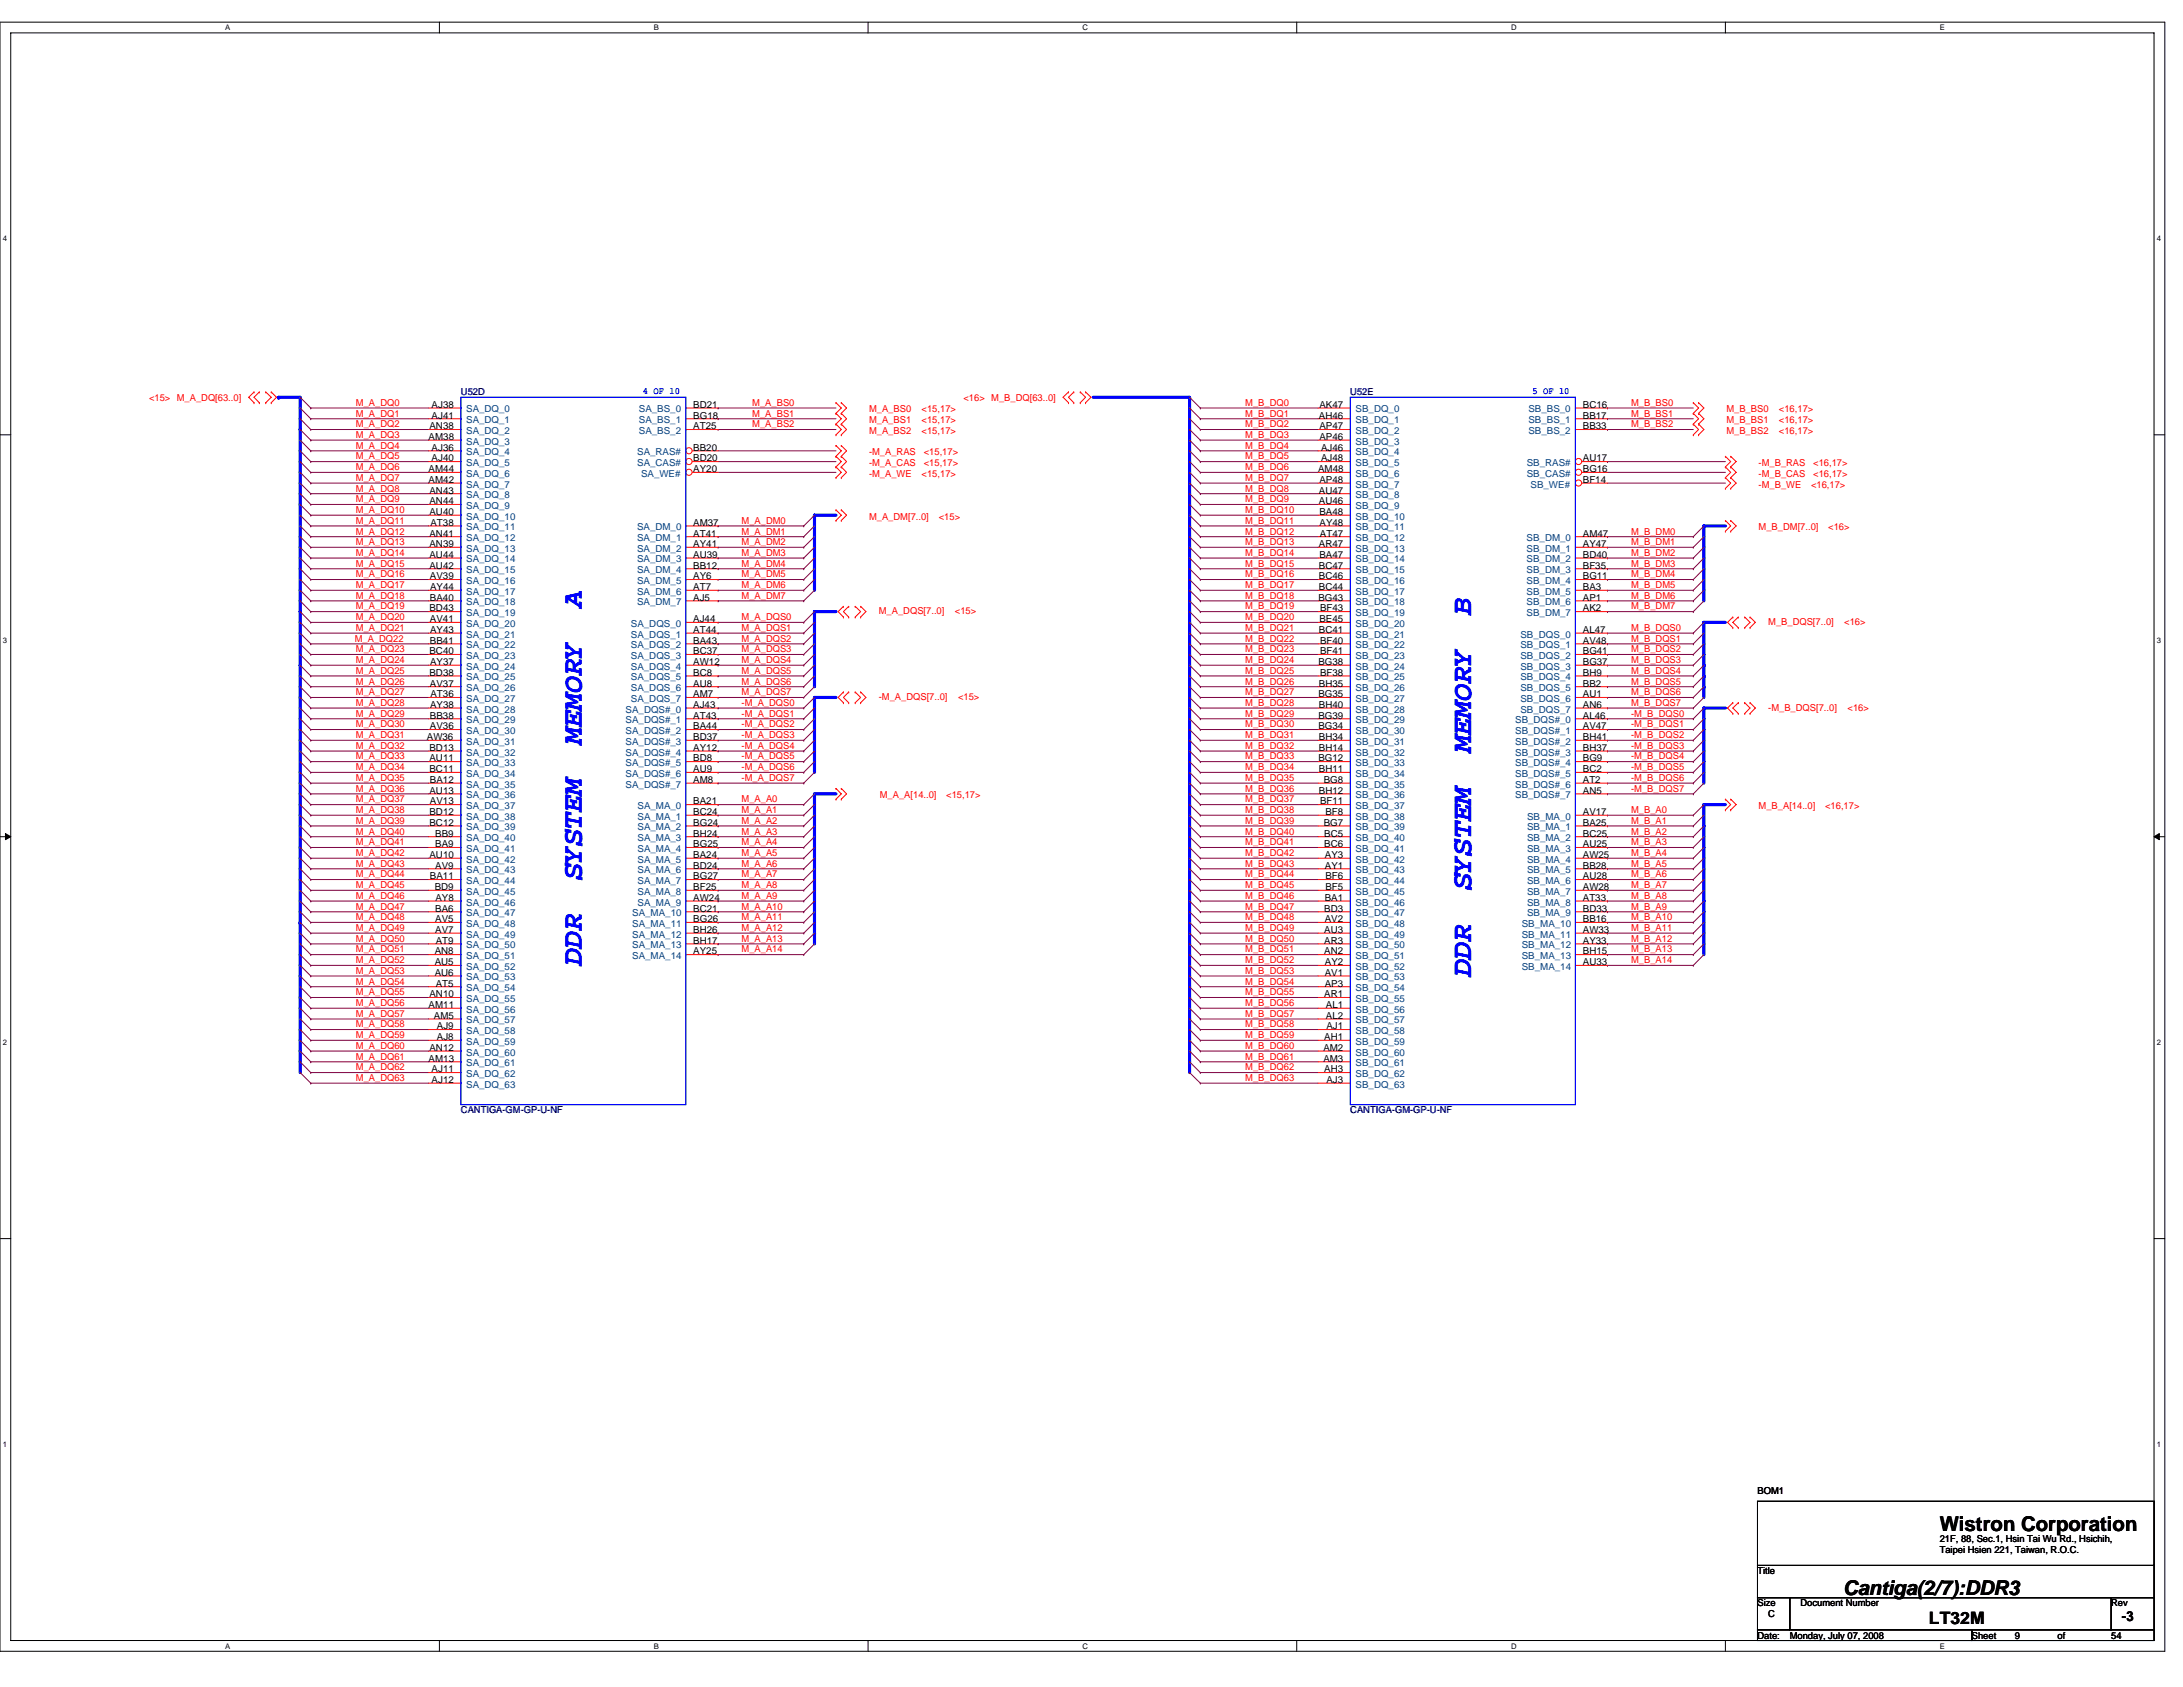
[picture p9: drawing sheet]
<svg xmlns="http://www.w3.org/2000/svg" width="279mm" height="216mm" viewBox="0 0 279 216" stroke-linecap="round" stroke-linejoin="round" font-family="sans-serif">
<defs><g id="words">
<g font-size="3.7" fill="#00f">
<text x="74.5" y="77.8" transform="rotate(-90 74.5 77.8)">A</text>
<text x="188.3" y="78.7" transform="rotate(-90 188.3 78.7)">B</text>
<text x="74.5" y="95.2" transform="rotate(-90 74.5 95.2)">MEMORY</text>
<text x="188.3" y="96.3" transform="rotate(-90 188.3 96.3)">MEMORY</text>
<text x="74.5" y="112.7" transform="rotate(-90 74.5 112.7)">SYSTEM</text>
<text x="188.3" y="113.9" transform="rotate(-90 188.3 113.9)">SYSTEM</text>
<text x="74.5" y="123.5" transform="rotate(-90 74.5 123.5)">DDR</text>
<text x="188.3" y="124.9" transform="rotate(-90 188.3 124.9)">DDR</text>
</g>
<g font-size="2.6">
<text x="248.3" y="195.9">Wistron Corporation</text>
<text x="235.9" y="204.1">Cantiga(2/7):DDR3</text>
</g>
<text font-size="2.2" x="246.9" y="207.9">LT32M</text>
<text font-size="1.8" x="271.6" y="207.5">-3</text>
<g font-size="1.2" fill="#f00">
<text x="19.1" y="51.3">&lt;15&gt; M_A_DQ[63..0]</text>
<text x="45.6" y="51.9">M_A_DQ0</text>
<text x="45.6" y="53.3">M_A_DQ1</text>
<text x="96.3" y="51.9">M_A_BS0</text>
<text x="96.3" y="53.3">M_A_BS1</text>
<text x="111.2" y="52.8">M_A_BS0</text>
<text x="118" y="52.8">&lt;15,17&gt;</text>
<text x="123.3" y="51.3">&lt;16&gt; M_B_DQ[63..0]</text>
<text x="159.4" y="51.9">M_B_DQ0</text>
<text x="159.4" y="53.3">M_B_DQ1</text>
<text x="208.8" y="51.9">M_B_BS0</text>
<text x="208.8" y="53.3">M_B_BS1</text>
<text x="221" y="52.8">M_B_BS0</text>
<text x="227.7" y="52.8">&lt;16,17&gt;</text>
<text x="45.6" y="54.7">M_A_DQ2</text>
<text x="45.6" y="56">M_A_DQ3</text>
<text x="45.6" y="58.8">M_A_DQ5</text>
<text x="45.6" y="57.4">M_A_DQ4</text>
<text x="96.3" y="54.7">M_A_BS2</text>
<text x="111.2" y="59.6">-M_A_CAS</text>
<text x="111.2" y="58.3">-M_A_RAS</text>
<text x="111.2" y="54.2">M_A_BS1</text>
<text x="111.2" y="55.5">M_A_BS2</text>
<text x="118" y="54.2">&lt;15,17&gt;</text>
<text x="118" y="55.5">&lt;15,17&gt;</text>
<text x="118.2" y="59.6">&lt;15,17&gt;</text>
<text x="118.2" y="58.3">&lt;15,17&gt;</text>
<text x="159.4" y="54.7">M_B_DQ2</text>
<text x="159.4" y="56">M_B_DQ3</text>
<text x="159.4" y="57.4">M_B_DQ4</text>
<text x="159.4" y="58.8">M_B_DQ5</text>
<text x="208.8" y="54.7">M_B_BS2</text>
<text x="221" y="54.2">M_B_BS1</text>
<text x="221" y="55.5">M_B_BS2</text>
<text x="225.1" y="59.6">-M_B_RAS</text>
<text x="227.7" y="54.2">&lt;16,17&gt;</text>
<text x="227.7" y="55.5">&lt;16,17&gt;</text>
<text x="232.1" y="59.6">&lt;16,17&gt;</text>
<text x="45.6" y="61.6">M_A_DQ7</text>
<text x="45.6" y="60.2">M_A_DQ6</text>
<text x="45.6" y="65.7">M_A_DQ10</text>
<text x="45.6" y="64.3">M_A_DQ9</text>
<text x="45.6" y="62.9">M_A_DQ8</text>
<text x="111.2" y="61">-M_A_WE</text>
<text x="118" y="61">&lt;15,17&gt;</text>
<text x="159.4" y="60.2">M_B_DQ6</text>
<text x="159.4" y="61.6">M_B_DQ7</text>
<text x="159.4" y="62.9">M_B_DQ8</text>
<text x="159.4" y="64.3">M_B_DQ9</text>
<text x="159.4" y="65.7">M_B_DQ10</text>
<text x="225.1" y="61">-M_B_CAS</text>
<text x="225.1" y="62.4">-M_B_WE</text>
<text x="231.8" y="62.4">&lt;16,17&gt;</text>
<text x="232.1" y="61">&lt;16,17&gt;</text>
<text x="45.6" y="68.4">M_A_DQ12</text>
<text x="45.6" y="69.8">M_A_DQ13</text>
<text x="45.6" y="67">M_A_DQ11</text>
<text x="45.6" y="71.1">M_A_DQ14</text>
<text x="94.9" y="67">M_A_DM0</text>
<text x="94.9" y="68.4">M_A_DM1</text>
<text x="94.9" y="69.8">M_A_DM2</text>
<text x="94.9" y="71.1">M_A_DM3</text>
<text x="111.2" y="66.5">M_A_DM[7..0]</text>
<text x="120.2" y="66.5">&lt;15&gt;</text>
<text x="159.4" y="67">M_B_DQ11</text>
<text x="159.4" y="69.8">M_B_DQ13</text>
<text x="159.4" y="68.4">M_B_DQ12</text>
<text x="159.4" y="71.1">M_B_DQ14</text>
<text x="208.8" y="68.4">M_B_DM0</text>
<text x="208.8" y="69.8">M_B_DM1</text>
<text x="208.8" y="71.1">M_B_DM2</text>
<text x="225.1" y="67.9">M_B_DM[7..0]</text>
<text x="234" y="67.9">&lt;16&gt;</text>
<text x="45.6" y="72.5">M_A_DQ15</text>
<text x="45.6" y="78">M_A_DQ19</text>
<text x="45.6" y="76.6">M_A_DQ18</text>
<text x="45.6" y="73.9">M_A_DQ16</text>
<text x="45.6" y="75.3">M_A_DQ17</text>
<text x="94.9" y="72.5">M_A_DM4</text>
<text x="94.9" y="73.9">M_A_DM5</text>
<text x="94.9" y="75.3">M_A_DM6</text>
<text x="94.9" y="76.6">M_A_DM7</text>
<text x="159.4" y="72.5">M_B_DQ15</text>
<text x="159.4" y="73.9">M_B_DQ16</text>
<text x="159.4" y="75.3">M_B_DQ17</text>
<text x="159.4" y="76.6">M_B_DQ18</text>
<text x="159.4" y="78">M_B_DQ19</text>
<text x="208.8" y="72.5">M_B_DM3</text>
<text x="208.8" y="73.9">M_B_DM4</text>
<text x="208.8" y="75.3">M_B_DM5</text>
<text x="208.8" y="76.6">M_B_DM6</text>
<text x="208.8" y="78">M_B_DM7</text>
<text x="45.4" y="82.1">M_A_DQ22</text>
<text x="45.6" y="79.4">M_A_DQ20</text>
<text x="45.6" y="83.5">M_A_DQ23</text>
<text x="45.6" y="80.8">M_A_DQ21</text>
<text x="94.9" y="82.1">M_A_DQS2</text>
<text x="94.9" y="83.5">M_A_DQS3</text>
<text x="94.9" y="79.4">M_A_DQS0</text>
<text x="94.9" y="80.8">M_A_DQS1</text>
<text x="112.5" y="78.6">M_A_DQS[7..0]</text>
<text x="122.2" y="78.6">&lt;15&gt;</text>
<text x="159.4" y="83.5">M_B_DQ23</text>
<text x="159.4" y="80.8">M_B_DQ21</text>
<text x="159.4" y="79.4">M_B_DQ20</text>
<text x="159.4" y="82.1">M_B_DQ22</text>
<text x="208.8" y="80.8">M_B_DQS0</text>
<text x="208.8" y="82.1">M_B_DQS1</text>
<text x="208.8" y="83.5">M_B_DQS2</text>
<text x="226.3" y="79.9">M_B_DQS[7..0]</text>
<text x="236.1" y="79.9">&lt;16&gt;</text>
<text x="45.6" y="89">M_A_DQ27</text>
<text x="45.6" y="86.2">M_A_DQ25</text>
<text x="45.6" y="87.6">M_A_DQ26</text>
<text x="45.6" y="84.9">M_A_DQ24</text>
<text x="94.9" y="86.2">M_A_DQS5</text>
<text x="94.9" y="89">M_A_DQS7</text>
<text x="94.9" y="84.9">M_A_DQS4</text>
<text x="94.9" y="87.6">M_A_DQS6</text>
<text x="112.5" y="89.6">-M_A_DQS[7..0]</text>
<text x="122.6" y="89.6">&lt;15&gt;</text>
<text x="159.4" y="87.6">M_B_DQ26</text>
<text x="159.4" y="86.2">M_B_DQ25</text>
<text x="159.4" y="84.9">M_B_DQ24</text>
<text x="159.4" y="89">M_B_DQ27</text>
<text x="208.8" y="84.9">M_B_DQS3</text>
<text x="208.8" y="86.2">M_B_DQS4</text>
<text x="208.8" y="87.6">M_B_DQS5</text>
<text x="208.8" y="89">M_B_DQS6</text>
<text x="45.6" y="93.1">M_A_DQ30</text>
<text x="45.6" y="90.3">M_A_DQ28</text>
<text x="45.6" y="94.5">M_A_DQ31</text>
<text x="45.6" y="91.7">M_A_DQ29</text>
<text x="45.6" y="95.8">M_A_DQ32</text>
<text x="94.9" y="94.5">-M_A_DQS3</text>
<text x="94.9" y="90.3">-M_A_DQS0</text>
<text x="94.9" y="95.8">-M_A_DQS4</text>
<text x="94.9" y="91.7">-M_A_DQS1</text>
<text x="94.9" y="93.1">-M_A_DQS2</text>
<text x="159.4" y="90.3">M_B_DQ28</text>
<text x="159.4" y="91.7">M_B_DQ29</text>
<text x="159.4" y="94.5">M_B_DQ31</text>
<text x="159.4" y="93.1">M_B_DQ30</text>
<text x="159.4" y="95.8">M_B_DQ32</text>
<text x="208.8" y="91.7">-M_B_DQS0</text>
<text x="208.8" y="93.1">-M_B_DQS1</text>
<text x="208.8" y="94.5">-M_B_DQS2</text>
<text x="208.8" y="95.8">-M_B_DQS3</text>
<text x="208.8" y="90.3">M_B_DQS7</text>
<text x="226.3" y="90.9">-M_B_DQS[7..0]</text>
<text x="236.5" y="90.9">&lt;16&gt;</text>
<text x="45.6" y="101.3">M_A_DQ36</text>
<text x="45.6" y="99.9">M_A_DQ35</text>
<text x="45.6" y="98.6">M_A_DQ34</text>
<text x="45.6" y="97.2">M_A_DQ33</text>
<text x="94.9" y="98.6">-M_A_DQS6</text>
<text x="94.9" y="97.2">-M_A_DQS5</text>
<text x="94.9" y="99.9">-M_A_DQS7</text>
<text x="159.4" y="97.2">M_B_DQ33</text>
<text x="159.4" y="98.6">M_B_DQ34</text>
<text x="159.4" y="99.9">M_B_DQ35</text>
<text x="159.4" y="101.3">M_B_DQ36</text>
<text x="208.8" y="97.2">-M_B_DQS4</text>
<text x="208.8" y="98.6">-M_B_DQS5</text>
<text x="208.8" y="99.9">-M_B_DQS6</text>
<text x="208.8" y="101.3">-M_B_DQS7</text>
<text x="45.6" y="106.8">M_A_DQ40</text>
<text x="45.6" y="105.4">M_A_DQ39</text>
<text x="45.6" y="102.7">M_A_DQ37</text>
<text x="45.6" y="104.1">M_A_DQ38</text>
<text x="94.9" y="102.7">M_A_A0</text>
<text x="94.9" y="106.8">M_A_A3</text>
<text x="94.9" y="104.1">M_A_A1</text>
<text x="94.9" y="105.4">M_A_A2</text>
<text x="112.6" y="102.2">M_A_A[14..0]</text>
<text x="121.1" y="102.2">&lt;15,17&gt;</text>
<text x="159.4" y="105.4">M_B_DQ39</text>
<text x="159.4" y="102.7">M_B_DQ37</text>
<text x="159.4" y="104.1">M_B_DQ38</text>
<text x="159.4" y="106.8">M_B_DQ40</text>
<text x="208.8" y="104.1">M_B_A0</text>
<text x="208.8" y="105.4">M_B_A1</text>
<text x="208.8" y="106.8">M_B_A2</text>
<text x="225.1" y="103.5">M_B_A[14..0]</text>
<text x="233.6" y="103.5">&lt;16,17&gt;</text>
<text x="45.6" y="112.3">M_A_DQ44</text>
<text x="45.6" y="109.6">M_A_DQ42</text>
<text x="45.6" y="113.7">M_A_DQ45</text>
<text x="45.6" y="110.9">M_A_DQ43</text>
<text x="45.6" y="108.2">M_A_DQ41</text>
<text x="94.9" y="110.9">M_A_A6</text>
<text x="94.9" y="109.6">M_A_A5</text>
<text x="94.9" y="112.3">M_A_A7</text>
<text x="94.9" y="108.2">M_A_A4</text>
<text x="94.9" y="113.7">M_A_A8</text>
<text x="159.4" y="112.3">M_B_DQ44</text>
<text x="159.4" y="109.6">M_B_DQ42</text>
<text x="159.4" y="113.7">M_B_DQ45</text>
<text x="159.4" y="108.2">M_B_DQ41</text>
<text x="159.4" y="110.9">M_B_DQ43</text>
<text x="208.8" y="108.2">M_B_A3</text>
<text x="208.8" y="109.6">M_B_A4</text>
<text x="208.8" y="110.9">M_B_A5</text>
<text x="208.8" y="112.3">M_B_A6</text>
<text x="208.8" y="113.7">M_B_A7</text>
<text x="45.6" y="116.4">M_A_DQ47</text>
<text x="45.6" y="117.8">M_A_DQ48</text>
<text x="45.6" y="119.1">M_A_DQ49</text>
<text x="45.6" y="115">M_A_DQ46</text>
<text x="94.9" y="116.4">M_A_A10</text>
<text x="94.9" y="117.8">M_A_A11</text>
<text x="94.9" y="115">M_A_A9</text>
<text x="94.9" y="119.1">M_A_A12</text>
<text x="159.4" y="116.4">M_B_DQ47</text>
<text x="159.4" y="115">M_B_DQ46</text>
<text x="159.4" y="117.8">M_B_DQ48</text>
<text x="159.4" y="119.1">M_B_DQ49</text>
<text x="208.8" y="116.4">M_B_A9</text>
<text x="208.8" y="119.1">M_B_A11</text>
<text x="208.8" y="115">M_B_A8</text>
<text x="208.8" y="117.8">M_B_A10</text>
<text x="45.6" y="124.6">M_A_DQ53</text>
<text x="45.6" y="121.9">M_A_DQ51</text>
<text x="45.6" y="120.5">M_A_DQ50</text>
<text x="45.6" y="123.3">M_A_DQ52</text>
<text x="94.9" y="120.5">M_A_A13</text>
<text x="94.9" y="121.9">M_A_A14</text>
<text x="159.4" y="120.5">M_B_DQ50</text>
<text x="159.4" y="121.9">M_B_DQ51</text>
<text x="159.4" y="124.6">M_B_DQ53</text>
<text x="159.4" y="123.3">M_B_DQ52</text>
<text x="208.8" y="120.5">M_B_A12</text>
<text x="208.8" y="121.9">M_B_A13</text>
<text x="208.8" y="123.3">M_B_A14</text>
<text x="45.6" y="126">M_A_DQ54</text>
<text x="45.6" y="131.5">M_A_DQ58</text>
<text x="45.6" y="130.1">M_A_DQ57</text>
<text x="45.6" y="127.4">M_A_DQ55</text>
<text x="45.6" y="128.8">M_A_DQ56</text>
<text x="159.4" y="127.4">M_B_DQ55</text>
<text x="159.4" y="126">M_B_DQ54</text>
<text x="159.4" y="131.5">M_B_DQ58</text>
<text x="159.4" y="130.1">M_B_DQ57</text>
<text x="159.4" y="128.8">M_B_DQ56</text>
<text x="45.6" y="132.9">M_A_DQ59</text>
<text x="45.6" y="134.2">M_A_DQ60</text>
<text x="45.6" y="135.6">M_A_DQ61</text>
<text x="45.6" y="137">M_A_DQ62</text>
<text x="159.4" y="134.2">M_B_DQ60</text>
<text x="159.4" y="135.6">M_B_DQ61</text>
<text x="159.4" y="132.9">M_B_DQ59</text>
<text x="159.4" y="137">M_B_DQ62</text>
<text x="45.6" y="138.3">M_A_DQ63</text>
<text x="159.4" y="138.3">M_B_DQ63</text>
</g>
<g font-size="1.2">
<text x="55.2" y="52.2">AJ38</text>
<text x="55.2" y="53.6">AJ41</text>
<text x="88.7" y="52.2">BD21</text>
<text x="88.7" y="53.6">BG18</text>
<text x="168.8" y="53.6">AH46</text>
<text x="168.9" y="52.2">AK47</text>
<text x="202.6" y="52.2">BC16</text>
<text x="202.6" y="53.6">BB17</text>
<text x="54.9" y="56.3">AM38</text>
<text x="55" y="54.9">AN38</text>
<text x="55.2" y="57.7">AJ36</text>
<text x="55.2" y="59.1">AJ40</text>
<text x="88.7" y="54.9">AT25</text>
<text x="88.7" y="59.1">BD20</text>
<text x="88.7" y="57.7">BB20</text>
<text x="168.9" y="54.9">AP47</text>
<text x="168.9" y="56.3">AP46</text>
<text x="169.1" y="57.7">AJ46</text>
<text x="169.1" y="59.1">AJ48</text>
<text x="202.6" y="59.1">AU17</text>
<text x="202.6" y="54.9">BB33</text>
<text x="54.9" y="60.4">AM44</text>
<text x="54.9" y="61.8">AM42</text>
<text x="55" y="65.9">AU40</text>
<text x="55" y="63.2">AN43</text>
<text x="55" y="64.5">AN44</text>
<text x="88.7" y="60.4">AY20</text>
<text x="168.7" y="60.4">AM48</text>
<text x="168.8" y="63.2">AU47</text>
<text x="168.8" y="64.5">AU46</text>
<text x="168.9" y="65.9">BA48</text>
<text x="168.9" y="61.8">AP48</text>
<text x="202.6" y="60.4">BG16</text>
<text x="202.6" y="61.8">BF14</text>
<text x="55" y="68.7">AN41</text>
<text x="55" y="70">AN39</text>
<text x="55" y="71.4">AU44</text>
<text x="55.1" y="67.3">AT38</text>
<text x="88.7" y="67.3">AM37</text>
<text x="88.7" y="68.7">AT41</text>
<text x="88.7" y="70">AY41</text>
<text x="88.7" y="71.4">AU39</text>
<text x="168.8" y="70">AR47</text>
<text x="168.9" y="71.4">BA47</text>
<text x="168.9" y="67.3">AY48</text>
<text x="168.9" y="68.7">AT47</text>
<text x="202.6" y="68.7">AM47</text>
<text x="202.6" y="70">AY47</text>
<text x="202.6" y="71.4">BD40</text>
<text x="55" y="72.8">AU42</text>
<text x="55" y="74.1">AV39</text>
<text x="55" y="76.9">BA40</text>
<text x="55.1" y="75.5">AY44</text>
<text x="88.7" y="72.8">BB12</text>
<text x="88.7" y="74.1">AY6</text>
<text x="88.7" y="75.5">AT7</text>
<text x="88.7" y="76.9">AJ5</text>
<text x="168.7" y="76.9">BG43</text>
<text x="168.8" y="72.8">BC47</text>
<text x="168.8" y="74.1">BC46</text>
<text x="168.8" y="75.5">BC44</text>
<text x="202.6" y="72.8">BF35</text>
<text x="202.6" y="74.1">BG11</text>
<text x="202.6" y="75.5">BA3</text>
<text x="202.6" y="76.9">AP1</text>
<text x="55" y="78.3">BD43</text>
<text x="55" y="83.7">BC40</text>
<text x="55" y="79.6">AV41</text>
<text x="55" y="82.4">BB41</text>
<text x="55.1" y="81">AY43</text>
<text x="88.7" y="79.6">AJ44</text>
<text x="88.7" y="81">AT44</text>
<text x="88.7" y="82.4">BA43</text>
<text x="88.7" y="83.7">BC37</text>
<text x="168.8" y="81">BC41</text>
<text x="168.9" y="79.6">BE45</text>
<text x="169" y="78.3">BF43</text>
<text x="169" y="82.4">BF40</text>
<text x="169" y="83.7">BF41</text>
<text x="202.6" y="78.3">AK2</text>
<text x="202.6" y="81">AL47</text>
<text x="202.6" y="82.4">AV48</text>
<text x="202.6" y="83.7">BG41</text>
<text x="55" y="86.5">BD38</text>
<text x="55" y="87.9">AV37</text>
<text x="55.1" y="85.1">AY37</text>
<text x="55.1" y="89.2">AT36</text>
<text x="88.7" y="85.1">AW12</text>
<text x="88.7" y="86.5">BC8</text>
<text x="88.7" y="87.9">AU8</text>
<text x="88.7" y="89.2">AM7</text>
<text x="168.7" y="85.1">BG38</text>
<text x="168.7" y="89.2">BG35</text>
<text x="168.8" y="87.9">BH35</text>
<text x="169" y="86.5">BF38</text>
<text x="202.6" y="85.1">BG37</text>
<text x="202.6" y="86.5">BH9</text>
<text x="202.6" y="87.9">BB2</text>
<text x="202.6" y="89.2">AU1</text>
<text x="54.6" y="94.7">AW36</text>
<text x="55" y="92">BB38</text>
<text x="55" y="93.3">AV36</text>
<text x="55.1" y="90.6">AY38</text>
<text x="88.7" y="90.6">AJ43</text>
<text x="88.7" y="92">AT43</text>
<text x="88.7" y="93.3">BA44</text>
<text x="88.7" y="94.7">BD37</text>
<text x="168.7" y="92">BG39</text>
<text x="168.7" y="93.3">BG34</text>
<text x="168.8" y="90.6">BH40</text>
<text x="168.8" y="94.7">BH34</text>
<text x="202.6" y="90.6">AN6</text>
<text x="202.6" y="92">AL46</text>
<text x="202.6" y="93.3">AV47</text>
<text x="202.6" y="94.7">BH41</text>
<text x="55" y="96.1">BD13</text>
<text x="55" y="97.5">AU11</text>
<text x="55" y="98.8">BC11</text>
<text x="55" y="101.6">AU13</text>
<text x="55" y="100.2">BA12</text>
<text x="88.7" y="96.1">AY12</text>
<text x="88.7" y="97.5">BD8</text>
<text x="88.7" y="98.8">AU9</text>
<text x="88.7" y="100.2">AM8</text>
<text x="168.7" y="97.5">BG12</text>
<text x="168.8" y="96.1">BH14</text>
<text x="168.8" y="98.8">BH11</text>
<text x="168.8" y="101.6">BH12</text>
<text x="169.4" y="100.2">BG8</text>
<text x="202.6" y="96.1">BH37</text>
<text x="202.6" y="97.5">BG9</text>
<text x="202.6" y="98.8">BC2</text>
<text x="202.6" y="100.2">AT2</text>
<text x="202.6" y="101.6">AN5</text>
<text x="55" y="104.3">BD12</text>
<text x="55" y="105.7">BC12</text>
<text x="55" y="103">AV13</text>
<text x="55.7" y="107.1">BB9</text>
<text x="88.7" y="103">BA21</text>
<text x="88.7" y="104.3">BC24</text>
<text x="88.7" y="105.7">BG24</text>
<text x="88.7" y="107.1">BH24</text>
<text x="169" y="103">BF11</text>
<text x="169.4" y="105.7">BG7</text>
<text x="169.5" y="107.1">BC5</text>
<text x="169.6" y="104.3">BF8</text>
<text x="202.6" y="104.3">AV17</text>
<text x="202.6" y="105.7">BA25</text>
<text x="202.6" y="107.1">BC25</text>
<text x="55" y="109.8">AU10</text>
<text x="55" y="112.5">BA11</text>
<text x="55.6" y="113.9">BD9</text>
<text x="55.7" y="108.4">BA9</text>
<text x="55.7" y="111.2">AV9</text>
<text x="88.7" y="108.4">BG25</text>
<text x="88.7" y="109.8">BA24</text>
<text x="88.7" y="111.2">BD24</text>
<text x="88.7" y="112.5">BG27</text>
<text x="88.7" y="113.9">BF25</text>
<text x="169.5" y="108.4">BC6</text>
<text x="169.6" y="109.8">AY3</text>
<text x="169.6" y="111.2">AY1</text>
<text x="169.6" y="112.5">BF6</text>
<text x="169.6" y="113.9">BF5</text>
<text x="202.6" y="108.4">AU25</text>
<text x="202.6" y="109.8">AW25</text>
<text x="202.6" y="111.2">BB28</text>
<text x="202.6" y="112.5">AU28</text>
<text x="202.6" y="113.9">AW28</text>
<text x="55.7" y="116.7">BA6</text>
<text x="55.7" y="118">AV5</text>
<text x="55.7" y="119.4">AV7</text>
<text x="55.7" y="115.3">AY8</text>
<text x="88.7" y="116.7">BC21</text>
<text x="88.7" y="118">BG26</text>
<text x="88.7" y="119.4">BH26</text>
<text x="88.7" y="115.3">AW24</text>
<text x="169.5" y="116.7">BD3</text>
<text x="169.5" y="119.4">AU3</text>
<text x="169.5" y="115.3">BA1</text>
<text x="169.5" y="118">AV2</text>
<text x="202.6" y="118">BB16</text>
<text x="202.6" y="119.4">AW33</text>
<text x="202.6" y="115.3">AT33</text>
<text x="202.6" y="116.7">BD33</text>
<text x="55.6" y="122.2">AN8</text>
<text x="55.6" y="123.5">AU5</text>
<text x="55.6" y="124.9">AU6</text>
<text x="55.8" y="120.8">AT9</text>
<text x="88.7" y="120.8">BH17</text>
<text x="88.7" y="122.2">AY25</text>
<text x="169.5" y="120.8">AR3</text>
<text x="169.5" y="122.2">AN2</text>
<text x="169.5" y="124.9">AV1</text>
<text x="169.6" y="123.5">AY2</text>
<text x="202.6" y="120.8">AY33</text>
<text x="202.6" y="122.2">BH15</text>
<text x="202.6" y="123.5">AU33</text>
<text x="54.9" y="129">AM11</text>
<text x="55" y="127.6">AN10</text>
<text x="55.5" y="130.4">AM5</text>
<text x="55.8" y="126.3">AT5</text>
<text x="55.9" y="131.7">AJ9</text>
<text x="169.5" y="127.6">AR1</text>
<text x="169.5" y="126.3">AP3</text>
<text x="169.7" y="129">AL1</text>
<text x="169.7" y="130.4">AL2</text>
<text x="169.8" y="131.7">AJ1</text>
<text x="54.9" y="135.9">AM13</text>
<text x="55" y="134.5">AN12</text>
<text x="55.2" y="137.2">AJ11</text>
<text x="55.9" y="133.1">AJ8</text>
<text x="169.4" y="134.5">AM2</text>
<text x="169.4" y="135.9">AM3</text>
<text x="169.5" y="133.1">AH1</text>
<text x="169.5" y="137.2">AH3</text>
<text x="55.2" y="138.6">AJ12</text>
<text x="169.8" y="138.6">AJ3</text>
<text x="224.9" y="191.2">BOM1</text>
<text x="248.3" y="197.4">21F, 88, Sec.1, Hsin Tai Wu Rd., Hsichih,</text>
<text x="224.9" y="201.5">Title</text>
<text x="248.3" y="198.8">Taipei Hsien 221, Taiwan, R.O.C.</text>
<text x="224.9" y="205.6">Size</text>
<text x="224.9" y="209.7">Date:</text>
<text x="226.3" y="207">C</text>
<text x="229.1" y="209.7">Monday, July 07, 2008</text>
<text x="230.4" y="205.6">Document Number</text>
<text x="252.4" y="209.7">Sheet</text>
<text x="257.9" y="209.7">9</text>
<text x="263.4" y="209.7">of</text>
<text x="270.2" y="205.6">Rev</text>
<text x="270.2" y="209.7">54</text>
</g>
<g font-size="1.2" fill="#000080">
<text x="59" y="50.6">U52D</text>
<text x="172.8" y="50.6">U52E</text>
<text x="59" y="142.5">CANTIGA-GM-GP-U-NF</text>
<text x="172.8" y="142.5">CANTIGA-GM-GP-U-NF</text>
</g>
<g font-size="1.2" fill="#004080">
<text x="59.7" y="52.8">SA_DQ_0</text>
<text x="81.8" y="52.8">SA_BS_0</text>
<text x="173.5" y="52.8">SB_DQ_0</text>
<text x="195.6" y="52.8">SB_BS_0</text>
<text x="59.7" y="54.2">SA_DQ_1</text>
<text x="59.7" y="55.5">SA_DQ_2</text>
<text x="59.7" y="56.9">SA_DQ_3</text>
<text x="59.7" y="58.3">SA_DQ_4</text>
<text x="59.7" y="59.6">SA_DQ_5</text>
<text x="81.6" y="59.6">SA_CAS#</text>
<text x="81.6" y="58.3">SA_RAS#</text>
<text x="81.8" y="54.2">SA_BS_1</text>
<text x="81.8" y="55.5">SA_BS_2</text>
<text x="173.5" y="54.2">SB_DQ_1</text>
<text x="173.5" y="55.5">SB_DQ_2</text>
<text x="173.5" y="56.9">SB_DQ_3</text>
<text x="173.5" y="58.3">SB_DQ_4</text>
<text x="173.5" y="59.6">SB_DQ_5</text>
<text x="195.4" y="59.6">SB_RAS#</text>
<text x="195.6" y="54.2">SB_BS_1</text>
<text x="195.6" y="55.5">SB_BS_2</text>
<text x="59.7" y="61">SA_DQ_6</text>
<text x="59.7" y="62.4">SA_DQ_7</text>
<text x="59.7" y="63.8">SA_DQ_8</text>
<text x="59.7" y="65.1">SA_DQ_9</text>
<text x="82" y="61">SA_WE#</text>
<text x="173.5" y="61">SB_DQ_6</text>
<text x="173.5" y="62.4">SB_DQ_7</text>
<text x="173.5" y="63.8">SB_DQ_8</text>
<text x="173.5" y="65.1">SB_DQ_9</text>
<text x="195.4" y="61">SB_CAS#</text>
<text x="195.9" y="62.4">SB_WE#</text>
<text x="59.7" y="66.5">SA_DQ_10</text>
<text x="59.7" y="67.9">SA_DQ_11</text>
<text x="59.7" y="69.3">SA_DQ_12</text>
<text x="59.7" y="70.6">SA_DQ_13</text>
<text x="59.7" y="72">SA_DQ_14</text>
<text x="81.5" y="67.9">SA_DM_0</text>
<text x="81.5" y="69.3">SA_DM_1</text>
<text x="81.5" y="70.6">SA_DM_2</text>
<text x="81.5" y="72">SA_DM_3</text>
<text x="173.5" y="66.5">SB_DQ_10</text>
<text x="173.5" y="67.9">SB_DQ_11</text>
<text x="173.5" y="69.3">SB_DQ_12</text>
<text x="173.5" y="70.6">SB_DQ_13</text>
<text x="173.5" y="72">SB_DQ_14</text>
<text x="195.4" y="69.3">SB_DM_0</text>
<text x="195.4" y="70.6">SB_DM_1</text>
<text x="195.4" y="72">SB_DM_2</text>
<text x="59.7" y="73.4">SA_DQ_15</text>
<text x="59.7" y="74.7">SA_DQ_16</text>
<text x="59.7" y="76.1">SA_DQ_17</text>
<text x="59.7" y="77.5">SA_DQ_18</text>
<text x="81.5" y="73.4">SA_DM_4</text>
<text x="81.5" y="74.7">SA_DM_5</text>
<text x="81.5" y="76.1">SA_DM_6</text>
<text x="81.5" y="77.5">SA_DM_7</text>
<text x="173.5" y="73.4">SB_DQ_15</text>
<text x="173.5" y="74.7">SB_DQ_16</text>
<text x="173.5" y="76.1">SB_DQ_17</text>
<text x="173.5" y="77.5">SB_DQ_18</text>
<text x="195.4" y="73.4">SB_DM_3</text>
<text x="195.4" y="74.7">SB_DM_4</text>
<text x="195.4" y="76.1">SB_DM_5</text>
<text x="195.4" y="77.5">SB_DM_6</text>
<text x="59.7" y="78.8">SA_DQ_19</text>
<text x="59.7" y="80.2">SA_DQ_20</text>
<text x="59.7" y="81.6">SA_DQ_21</text>
<text x="59.7" y="83">SA_DQ_22</text>
<text x="80.8" y="80.2">SA_DQS_0</text>
<text x="80.8" y="81.6">SA_DQS_1</text>
<text x="80.8" y="83">SA_DQS_2</text>
<text x="173.5" y="78.8">SB_DQ_19</text>
<text x="173.5" y="80.2">SB_DQ_20</text>
<text x="173.5" y="81.6">SB_DQ_21</text>
<text x="173.5" y="83">SB_DQ_22</text>
<text x="194.6" y="81.6">SB_DQS_0</text>
<text x="194.6" y="83">SB_DQS_1</text>
<text x="195.4" y="78.8">SB_DM_7</text>
<text x="59.7" y="84.3">SA_DQ_23</text>
<text x="59.7" y="85.7">SA_DQ_24</text>
<text x="59.7" y="87.1">SA_DQ_25</text>
<text x="59.7" y="88.5">SA_DQ_26</text>
<text x="59.7" y="89.8">SA_DQ_27</text>
<text x="80.8" y="84.3">SA_DQS_3</text>
<text x="80.8" y="85.7">SA_DQS_4</text>
<text x="80.8" y="87.1">SA_DQS_5</text>
<text x="80.8" y="88.5">SA_DQS_6</text>
<text x="80.8" y="89.8">SA_DQS_7</text>
<text x="173.5" y="84.3">SB_DQ_23</text>
<text x="173.5" y="85.7">SB_DQ_24</text>
<text x="173.5" y="87.1">SB_DQ_25</text>
<text x="173.5" y="88.5">SB_DQ_26</text>
<text x="173.5" y="89.8">SB_DQ_27</text>
<text x="194.6" y="84.3">SB_DQS_2</text>
<text x="194.6" y="85.7">SB_DQS_3</text>
<text x="194.6" y="87.1">SB_DQS_4</text>
<text x="194.6" y="88.5">SB_DQS_5</text>
<text x="194.6" y="89.8">SB_DQS_6</text>
<text x="59.7" y="91.2">SA_DQ_28</text>
<text x="59.7" y="92.6">SA_DQ_29</text>
<text x="59.7" y="93.9">SA_DQ_30</text>
<text x="59.7" y="95.3">SA_DQ_31</text>
<text x="80.1" y="91.2">SA_DQS#_0</text>
<text x="80.1" y="92.6">SA_DQS#_1</text>
<text x="80.1" y="93.9">SA_DQS#_2</text>
<text x="80.1" y="95.3">SA_DQS#_3</text>
<text x="173.5" y="91.2">SB_DQ_28</text>
<text x="173.5" y="92.6">SB_DQ_29</text>
<text x="173.5" y="93.9">SB_DQ_30</text>
<text x="173.5" y="95.3">SB_DQ_31</text>
<text x="193.9" y="92.6">SB_DQS#_0</text>
<text x="193.9" y="93.9">SB_DQS#_1</text>
<text x="193.9" y="95.3">SB_DQS#_2</text>
<text x="194.6" y="91.2">SB_DQS_7</text>
<text x="59.7" y="96.7">SA_DQ_32</text>
<text x="59.7" y="98">SA_DQ_33</text>
<text x="59.7" y="99.4">SA_DQ_34</text>
<text x="59.7" y="100.8">SA_DQ_35</text>
<text x="80.1" y="96.7">SA_DQS#_4</text>
<text x="80.1" y="98">SA_DQS#_5</text>
<text x="80.1" y="99.4">SA_DQS#_6</text>
<text x="80.1" y="100.8">SA_DQS#_7</text>
<text x="173.5" y="96.7">SB_DQ_32</text>
<text x="173.5" y="98">SB_DQ_33</text>
<text x="173.5" y="99.4">SB_DQ_34</text>
<text x="173.5" y="100.8">SB_DQ_35</text>
<text x="193.9" y="96.7">SB_DQS#_3</text>
<text x="193.9" y="98">SB_DQS#_4</text>
<text x="193.9" y="99.4">SB_DQS#_5</text>
<text x="193.9" y="100.8">SB_DQS#_6</text>
<text x="59.7" y="102.2">SA_DQ_36</text>
<text x="59.7" y="103.5">SA_DQ_37</text>
<text x="59.7" y="104.9">SA_DQ_38</text>
<text x="59.7" y="106.3">SA_DQ_39</text>
<text x="59.7" y="107.7">SA_DQ_40</text>
<text x="81.6" y="103.5">SA_MA_0</text>
<text x="81.6" y="104.9">SA_MA_1</text>
<text x="81.6" y="106.3">SA_MA_2</text>
<text x="81.6" y="107.7">SA_MA_3</text>
<text x="173.5" y="102.2">SB_DQ_36</text>
<text x="173.5" y="103.5">SB_DQ_37</text>
<text x="173.5" y="104.9">SB_DQ_38</text>
<text x="173.5" y="106.3">SB_DQ_39</text>
<text x="173.5" y="107.7">SB_DQ_40</text>
<text x="193.9" y="102.2">SB_DQS#_7</text>
<text x="195.5" y="104.9">SB_MA_0</text>
<text x="195.5" y="106.3">SB_MA_1</text>
<text x="195.5" y="107.7">SB_MA_2</text>
<text x="59.7" y="109">SA_DQ_41</text>
<text x="59.7" y="110.4">SA_DQ_42</text>
<text x="59.7" y="111.8">SA_DQ_43</text>
<text x="59.7" y="113.1">SA_DQ_44</text>
<text x="81.6" y="109">SA_MA_4</text>
<text x="81.6" y="110.4">SA_MA_5</text>
<text x="81.6" y="111.8">SA_MA_6</text>
<text x="81.6" y="113.1">SA_MA_7</text>
<text x="173.5" y="109">SB_DQ_41</text>
<text x="173.5" y="110.4">SB_DQ_42</text>
<text x="173.5" y="111.8">SB_DQ_43</text>
<text x="173.5" y="113.1">SB_DQ_44</text>
<text x="195.5" y="109">SB_MA_3</text>
<text x="195.5" y="110.4">SB_MA_4</text>
<text x="195.5" y="111.8">SB_MA_5</text>
<text x="195.5" y="113.1">SB_MA_6</text>
<text x="59.7" y="114.5">SA_DQ_45</text>
<text x="59.7" y="115.9">SA_DQ_46</text>
<text x="59.7" y="117.3">SA_DQ_47</text>
<text x="59.7" y="118.6">SA_DQ_48</text>
<text x="59.7" y="120">SA_DQ_49</text>
<text x="80.9" y="117.3">SA_MA_10</text>
<text x="80.9" y="118.6">SA_MA_11</text>
<text x="80.9" y="120">SA_MA_12</text>
<text x="81.6" y="114.5">SA_MA_8</text>
<text x="81.6" y="115.9">SA_MA_9</text>
<text x="173.5" y="114.5">SB_DQ_45</text>
<text x="173.5" y="115.9">SB_DQ_46</text>
<text x="173.5" y="117.3">SB_DQ_47</text>
<text x="173.5" y="118.6">SB_DQ_48</text>
<text x="173.5" y="120">SB_DQ_49</text>
<text x="194.8" y="118.6">SB_MA_10</text>
<text x="194.8" y="120">SB_MA_11</text>
<text x="195.5" y="114.5">SB_MA_7</text>
<text x="195.5" y="115.9">SB_MA_8</text>
<text x="195.5" y="117.3">SB_MA_9</text>
<text x="59.7" y="121.4">SA_DQ_50</text>
<text x="59.7" y="122.7">SA_DQ_51</text>
<text x="59.7" y="124.1">SA_DQ_52</text>
<text x="59.7" y="125.5">SA_DQ_53</text>
<text x="80.9" y="121.4">SA_MA_13</text>
<text x="80.9" y="122.7">SA_MA_14</text>
<text x="173.5" y="121.4">SB_DQ_50</text>
<text x="173.5" y="122.7">SB_DQ_51</text>
<text x="173.5" y="124.1">SB_DQ_52</text>
<text x="173.5" y="125.5">SB_DQ_53</text>
<text x="194.8" y="121.4">SB_MA_12</text>
<text x="194.8" y="122.7">SB_MA_13</text>
<text x="194.8" y="124.1">SB_MA_14</text>
<text x="59.7" y="126.9">SA_DQ_54</text>
<text x="59.7" y="128.2">SA_DQ_55</text>
<text x="59.7" y="129.6">SA_DQ_56</text>
<text x="59.7" y="131">SA_DQ_57</text>
<text x="173.5" y="126.9">SB_DQ_54</text>
<text x="173.5" y="128.2">SB_DQ_55</text>
<text x="173.5" y="129.6">SB_DQ_56</text>
<text x="173.5" y="131">SB_DQ_57</text>
<text x="59.7" y="132.3">SA_DQ_58</text>
<text x="59.7" y="133.7">SA_DQ_59</text>
<text x="59.7" y="135.1">SA_DQ_60</text>
<text x="59.7" y="136.5">SA_DQ_61</text>
<text x="59.7" y="137.8">SA_DQ_62</text>
<text x="173.5" y="132.3">SB_DQ_58</text>
<text x="173.5" y="133.7">SB_DQ_59</text>
<text x="173.5" y="135.1">SB_DQ_60</text>
<text x="173.5" y="136.5">SB_DQ_61</text>
<text x="173.5" y="137.8">SB_DQ_62</text>
<text x="59.7" y="139.2">SA_DQ_63</text>
<text x="173.5" y="139.2">SB_DQ_63</text>
</g>
<g font-size="1.2" fill="#00f">
<text x="82.3" y="50.4">4 OF 10</text>
<text x="196.2" y="50.4">5 OF 10</text>
</g>
<g font-size="1">
<text x="28.8" y="3.9">A</text>
<text x="83.7" y="3.9">B</text>
<text x="138.5" y="3.9">C</text>
<text x="193.4" y="3.9">D</text>
<text x="248.3" y="3.9">E</text>
<text x=".4" y="30.8">4</text>
<text x="276.1" y="30.8">4</text>
<text x=".4" y="82.3">3</text>
<text x="276.1" y="82.3">3</text>
<text x=".4" y="133.7">2</text>
<text x="276.1" y="133.7">2</text>
<text x=".4" y="185.1">1</text>
<text x="276.1" y="185.1">1</text>
<text x="28.8" y="211">A</text>
<text x="83.7" y="211">B</text>
<text x="138.5" y="211">C</text>
<text x="193.4" y="211">D</text>
<text x="248.3" y="211">E</text>
</g>
</g></defs>
<path d="M0 2.8h277.1v208.5h-277.1zM1.4 4.2h274.3v205.8h-274.3z" fill="none" stroke="#000" stroke-width=".13"/>
<g fill="#fff">
<path d="M28.8 3h.7v1.1h-.7z"/>
<path d="M28.8 210.1h.7v1.1h-.7z"/>
</g>
<path d="M56.2 2.8v1.4M56.2 210v1.3" fill="none" stroke="#000" stroke-width=".13"/>
<g fill="#fff">
<path d="M83.7 3h.6v1.1h-.6z"/>
<path d="M83.7 210.1h.6v1.1h-.6z"/>
</g>
<path d="M111.1 2.8v1.4M111.1 210v1.3" fill="none" stroke="#000" stroke-width=".13"/>
<g fill="#fff">
<path d="M138.5 3h.7v1.1h-.7z"/>
<path d="M138.5 210.1h.7v1.1h-.7z"/>
</g>
<path d="M166 2.8v1.4M166 210v1.3" fill="none" stroke="#000" stroke-width=".13"/>
<g fill="#fff">
<path d="M193.4 3h.7v1.1h-.7z"/>
<path d="M193.4 210.1h.7v1.1h-.7z"/>
</g>
<path d="M220.8 2.8v1.4M220.8 210v1.3" fill="none" stroke="#000" stroke-width=".13"/>
<g fill="#fff">
<path d="M248.3 3h.6v1.1h-.6z"/>
<path d="M248.3 210.1h.6v1.1h-.6z"/>
<path d="M.4 29.9h.5v1.1h-.5z"/>
<path d="M276.1 29.9h.5v1.1h-.5z"/>
<path d="M.4 81.4h.5v1.1h-.5z"/>
<path d="M276.1 81.4h.5v1.1h-.5z"/>
</g>
<path d="M0 55.6h1.4M275.7 55.6h1.4" fill="none" stroke="#000" stroke-width=".13"/>
<g fill="#fff">
<path d="M.4 132.8h.5v1.1h-.5z"/>
<path d="M276.1 132.8h.5v1.1h-.5z"/>
</g>
<path d="M0 107.1h1.4M275.7 107.1h1.4" fill="none" stroke="#000" stroke-width=".13"/>
<path d="M.7 106.7l.7 .4-.7 .4zM275.7 107.1l.7-.4v.8z" fill="#000" stroke="#000" stroke-width=".13"/>
<g fill="#fff">
<path d="M.4 184.2h.5v1.1h-.5z"/>
<path d="M276.1 184.2h.5v1.1h-.5z"/>
</g>
<path d="M0 158.5h1.4M275.7 158.5h1.4M224.9 192.1h50.8v8.2h-50.8zM224.9 200.3h50.8v4.2h-50.8zM224.9 204.5h4.2v4.1h-4.2zM224.9 208.6h27.5v1.4h-27.5zM229.1 204.5h41.1v4.1h-41.1zM252.4 208.6h23.3v1.4h-23.3zM270.2 204.5h5.5v4.1h-5.5z" fill="none" stroke="#000" stroke-width=".13"/>
<g fill="none" stroke="#800040" stroke-width=".13">
<path d="M38.4 50.8h.1M38.4 52.2h.1M38.4 53.6h.1M38.4 55h.1M38.4 56.3h.1M38.4 59.1h.1M38.4 57.7h.1M38.4 50.8l1.4 1.4M38.4 52.2l1.4 1.4M38.4 53.6l1.4 1.4M38.4 55l1.4 1.3M38.4 56.3l1.4 1.4"/>
<path d="M38.4 59.1l1.4 1.4M38.4 57.7l1.4 1.4M39.8 52.2h.1M39.8 53.6h.1M39.8 55h.1M39.8 56.3h.1M39.8 59.1h.1M39.8 57.7h.1M39.8 52.2h15.1M39.8 53.6h15.1M39.8 55h15.1M39.8 56.3h15.1"/>
<path d="M39.8 59.1h15.1M39.8 57.7h15.1M91.9 52.2h.1M91.9 53.6h.1M91.9 55h.1M91.9 59.1h15.1M91.9 57.7h15.1M91.9 52.2h15.1M91.9 53.6h15.1M91.9 55h15.1M152.3 50.8h.1M152.3 52.2h.1"/>
<path d="M152.3 53.6h.1M152.3 55h.1M152.3 56.3h.1M152.3 57.7h.1M152.3 59.1h.1M152.3 50.8l1.3 1.4M152.3 52.2l1.3 1.4M152.3 53.6l1.3 1.4M152.3 55l1.3 1.3M152.3 56.3l1.3 1.4M152.3 57.7l1.3 1.4M152.3 59.1l1.3 1.4"/>
<path d="M153.6 52.2h.1M153.6 53.6h.1M153.6 55h.1M153.6 56.3h.1M153.6 57.7h.1M153.6 59.1h.1M153.6 52.2h15.1M153.6 53.6h15.1M153.6 55h15.1M153.6 56.3h15.1M153.6 59.1h15.1M153.6 57.7h15.1"/>
<path d="M205.7 52.2h.1M205.7 53.6h.1M205.7 55h.1M205.7 59.1h.1M205.7 52.2h11M205.7 53.6h11M205.7 55h11M205.7 59.1h15.1M38.4 60.5h.1M38.4 67.3h.1M38.4 63.2h.1M38.4 68.7h.1"/>
<path d="M38.4 65.9h.1M38.4 61.8h.1M38.4 64.6h.1M38.4 70h.1M38.4 71.4h.1M38.4 74.2h.1M38.4 72.8h.1M38.4 79.7h.1M38.4 78.3h.1M38.4 76.9h.1M38.4 75.5h.1M38.4 60.5l1.4 1.3"/>
<path d="M38.4 67.3l1.4 1.4M38.4 63.2l1.4 1.4M38.4 68.7l1.4 1.3M38.4 65.9l1.4 1.4M38.4 61.8l1.4 1.4M38.4 64.6l1.4 1.3M38.4 70l1.4 1.4M38.4 71.4l1.4 1.4M38.4 74.2l1.4 1.3M38.4 72.8l1.4 1.4M38.4 79.7l1.4 1.3M38.4 78.3l1.4 1.4"/>
<path d="M38.4 76.9l1.4 1.4M38.4 75.5l1.4 1.4M39.8 61.8h.1M39.8 60.5h.1M39.8 68.7h.1M39.8 65.9h.1M39.8 70h.1M39.8 64.6h.1M39.8 63.2h.1M39.8 67.3h.1M39.8 72.8h.1M39.8 71.4h.1"/>
<path d="M39.8 79.7h.1M39.8 78.3h.1M39.8 76.9h.1M39.8 74.2h.1M39.8 75.5h.1M39.8 67.3h15.1M39.8 68.7h15.1M39.8 70h15.1M39.8 71.4h15.1M39.8 72.8h15.1M39.8 74.2h15.1M39.8 75.5h15.1"/>
<path d="M39.8 76.9h15.1M39.8 61.8h15.1M39.8 60.5h15.1M39.8 65.9h15.1M39.8 64.6h15.1M39.8 63.2h15.1M39.8 79.7h15.1M39.8 78.3h15.1M91.9 67.3h.1M91.9 68.7h.1M91.9 70h.1M91.9 71.4h.1"/>
<path d="M91.9 72.8h.1M91.9 74.2h.1M91.9 75.5h.1M91.9 76.9h.1M91.9 79.7h.1M91.9 60.5h15.1M91.9 67.3h11M91.9 68.7h11M91.9 70h11M91.9 71.4h11M91.9 72.8h11M91.9 74.2h11"/>
<path d="M91.9 75.5h11M91.9 76.9h11M91.9 79.7h11M102.9 67.3h.1M102.9 68.7h.1M102.9 70h.1M102.9 71.4h.1M102.9 72.8h.1M102.9 74.2h.1M102.9 75.5h.1M102.9 76.9h.1M102.9 79.7h.1"/>
<path d="M104.2 65.9l-1.3 1.4M104.2 67.3l-1.3 1.4M104.2 68.7l-1.3 1.3M104.2 70l-1.3 1.4M104.2 71.4l-1.3 1.4M104.2 72.8l-1.3 1.4M104.2 74.2l-1.3 1.3M104.2 75.5l-1.3 1.4M104.2 79.7l-1.3 1.3M104.2 78.3l-1.3 1.4M152.3 60.5h.1M152.3 61.8h.1"/>
<path d="M152.3 63.2h.1M152.3 64.6h.1M152.3 65.9h.1M152.3 67.3h.1M152.3 70h.1M152.3 68.7h.1M152.3 71.4h.1M152.3 72.8h.1M152.3 74.2h.1M152.3 75.5h.1M152.3 76.9h.1M152.3 78.3h.1"/>
<path d="M152.3 79.7h.1M152.3 60.5l1.3 1.3M152.3 61.8l1.3 1.4M152.3 63.2l1.3 1.4M152.3 64.6l1.3 1.3M152.3 65.9l1.3 1.4M152.3 67.3l1.3 1.4M152.3 70l1.3 1.4M152.3 68.7l1.3 1.3M152.3 71.4l1.3 1.4M152.3 72.8l1.3 1.4M152.3 74.2l1.3 1.3"/>
<path d="M152.3 75.5l1.3 1.4M152.3 76.9l1.3 1.4M152.3 78.3l1.3 1.4M152.3 79.7l1.3 1.3M153.6 60.5h.1M153.6 61.8h.1M153.6 63.2h.1M153.6 64.6h.1M153.6 65.9h.1M153.6 67.3h.1M153.6 72.8h.1M153.6 70h.1"/>
<path d="M153.6 68.7h.1M153.6 71.4h.1M153.6 74.2h.1M153.6 75.5h.1M153.6 76.9h.1M153.6 78.3h.1M153.6 79.7h.1M153.6 67.3h15.1M153.6 68.7h15.1M153.6 70h15.1M153.6 71.4h15.1M153.6 72.8h15.1"/>
<path d="M153.6 74.2h15.1M153.6 75.5h15.1M153.6 76.9h15.1M153.6 61.8h15.1M153.6 60.5h15.1M153.6 65.9h15.1M153.6 64.6h15.1M153.6 63.2h15.1M153.6 79.7h15.1M153.6 78.3h15.1M205.7 68.7h.1M205.7 70h.1"/>
<path d="M205.7 71.4h.1M205.7 72.8h.1M205.7 74.2h.1M205.7 75.5h.1M205.7 76.9h.1M205.7 78.3h.1M205.7 60.5h15.1M205.7 61.8h15.1M205.7 68.7h11M205.7 70h11M205.7 71.4h11M205.7 72.8h11"/>
<path d="M205.7 74.2h11M205.7 75.5h11M205.7 76.9h11M205.7 78.3h11M216.7 68.7h.1M216.7 70h.1M216.7 71.4h.1M216.7 72.8h.1M216.7 74.2h.1M216.7 75.5h.1M216.7 76.9h.1M216.7 78.3h.1"/>
<path d="M218.1 67.3l-1.4 1.4M218.1 68.7l-1.4 1.3M218.1 70l-1.4 1.4M218.1 71.4l-1.4 1.4M218.1 72.8l-1.4 1.4M218.1 74.2l-1.4 1.3M218.1 75.5l-1.4 1.4M218.1 76.9l-1.4 1.4M218.1 79.7l-1.4 1.3M38.4 87.9h.1M38.4 82.4h.1M38.4 90.6h.1"/>
<path d="M38.4 93.4h.1M38.4 85.1h.1M38.4 81h.1M38.4 86.5h.1M38.4 89.3h.1M38.4 83.8h.1M38.4 92h.1M38.4 96.1h.1M38.4 94.7h.1M38.4 98.8h.1M38.4 97.5h.1M38.4 87.9l1.4 1.4"/>
<path d="M38.4 82.4l1.4 1.4M38.4 90.6l1.4 1.4M38.4 93.4l1.4 1.3M38.4 85.1l1.4 1.4M38.4 81l1.4 1.4M38.4 86.5l1.4 1.4M38.4 89.3l1.4 1.3M38.4 83.8l1.4 1.3M38.4 92l1.4 1.4M38.4 96.1l1.4 1.4M38.4 94.7l1.4 1.4M38.4 98.8l1.4 1.4"/>
<path d="M38.4 97.5l1.4 1.3M39.8 98.8h.1M39.8 89.3h.1M39.8 86.5h.1M39.8 93.4h.1M39.8 90.6h.1M39.8 87.9h.1M39.8 94.7h.1M39.8 92h.1M39.8 82.4h.1M39.8 83.8h.1M39.8 85.1h.1"/>
<path d="M39.8 81h.1M39.8 96.1h.1M39.8 97.5h.1M39.8 98.8h15.1M39.8 89.3h15.1M39.8 86.5h15.1M39.8 93.4h15.1M39.8 90.6h15.1M39.8 87.9h15.1M39.8 94.7h15.1M39.8 92h15.1M39.8 82.4h15.1"/>
<path d="M39.8 83.8h15.1M39.8 85.1h15.1M39.8 81h15.1M39.8 96.1h15.1M39.8 97.5h15.1M91.9 94.7h.1M91.9 90.6h.1M91.9 98.8h.1M91.9 96.1h.1M91.9 92h.1M91.9 93.4h.1M91.9 97.5h.1"/>
<path d="M91.9 86.5h.1M91.9 89.3h.1M91.9 82.4h.1M91.9 83.8h.1M91.9 85.1h.1M91.9 81h.1M91.9 87.9h.1M91.9 98.8h11M91.9 89.3h11M91.9 86.5h11M91.9 93.4h11M91.9 90.6h11"/>
<path d="M91.9 87.9h11M91.9 94.7h11M91.9 92h11M91.9 82.4h11M91.9 83.8h11M91.9 85.1h11M91.9 81h11M91.9 96.1h11M91.9 97.5h11M102.9 93.4h.1M102.9 90.6h.1M102.9 96.1h.1"/>
<path d="M102.9 92h.1M102.9 98.8h.1M102.9 97.5h.1M102.9 94.7h.1M102.9 81h.1M102.9 83.8h.1M102.9 86.5h.1M102.9 82.4h.1M102.9 85.1h.1M102.9 87.9h.1M102.9 89.3h.1M104.2 92l-1.3 1.4"/>
<path d="M104.2 89.3l-1.3 1.3M104.2 94.7l-1.3 1.4M104.2 90.6l-1.3 1.4M104.2 97.5l-1.3 1.3M104.2 96.1l-1.3 1.4M104.2 98.8l-1.3 1.4M104.2 93.4l-1.3 1.3M104.2 82.4l-1.3 1.4M104.2 85.1l-1.3 1.4M104.2 81l-1.3 1.4M104.2 83.8l-1.3 1.3M104.2 86.5l-1.3 1.4"/>
<path d="M104.2 87.9l-1.3 1.4M152.3 81h.1M152.3 82.4h.1M152.3 92h.1M152.3 89.3h.1M152.3 85.1h.1M152.3 90.6h.1M152.3 87.9h.1M152.3 83.8h.1M152.3 86.5h.1M152.3 93.4h.1M152.3 94.7h.1"/>
<path d="M152.3 96.1h.1M152.3 97.5h.1M152.3 98.8h.1M152.3 81l1.3 1.4M152.3 82.4l1.3 1.4M152.3 92l1.3 1.4M152.3 89.3l1.3 1.3M152.3 85.1l1.3 1.4M152.3 90.6l1.3 1.4M152.3 87.9l1.3 1.4M152.3 83.8l1.3 1.3M152.3 86.5l1.3 1.4"/>
<path d="M152.3 93.4l1.3 1.3M152.3 94.7l1.3 1.4M152.3 96.1l1.3 1.4M152.3 97.5l1.3 1.3M152.3 98.8l1.3 1.4M153.6 83.8h.1M153.6 81h.1M153.6 82.4h.1M153.6 90.6h.1M153.6 87.9h.1M153.6 92h.1M153.6 86.5h.1"/>
<path d="M153.6 94.7h.1M153.6 85.1h.1M153.6 89.3h.1M153.6 93.4h.1M153.6 96.1h.1M153.6 97.5h.1M153.6 98.8h.1M153.6 98.8h15.1M153.6 89.3h15.1M153.6 86.5h15.1M153.6 93.4h15.1M153.6 90.6h15.1"/>
<path d="M153.6 87.9h15.1M153.6 94.7h15.1M153.6 92h15.1M153.6 82.4h15.1M153.6 83.8h15.1M153.6 85.1h15.1M153.6 81h15.1M153.6 96.1h15.1M153.6 97.5h15.1M205.7 92h.1M205.7 93.4h.1M205.7 94.7h.1"/>
<path d="M205.7 96.1h.1M205.7 97.5h.1M205.7 98.8h.1M205.7 81h.1M205.7 82.4h.1M205.7 83.8h.1M205.7 85.1h.1M205.7 86.5h.1M205.7 87.9h.1M205.7 89.3h.1M205.7 90.6h.1M205.7 98.8h11"/>
<path d="M205.7 89.3h11M205.7 86.5h11M205.7 93.4h11M205.7 90.6h11M205.7 87.9h11M205.7 94.7h11M205.7 92h11M205.7 82.4h11M205.7 83.8h11M205.7 85.1h11M205.7 81h11M205.7 96.1h11"/>
<path d="M205.7 97.5h11M216.7 92h.1M216.7 93.4h.1M216.7 94.7h.1M216.7 96.1h.1M216.7 97.5h.1M216.7 98.8h.1M216.7 81h.1M216.7 82.4h.1M216.7 83.8h.1M216.7 85.1h.1M216.7 86.5h.1"/>
<path d="M216.7 87.9h.1M216.7 89.3h.1M216.7 90.6h.1M218.1 90.6l-1.4 1.4M218.1 92l-1.4 1.4M218.1 93.4l-1.4 1.3M218.1 94.7l-1.4 1.4M218.1 96.1l-1.4 1.4M218.1 97.5l-1.4 1.3M218.1 98.8l-1.4 1.4M218.1 81l-1.4 1.4M218.1 82.4l-1.4 1.4"/>
<path d="M218.1 83.8l-1.4 1.3M218.1 85.1l-1.4 1.4M218.1 86.5l-1.4 1.4M218.1 87.9l-1.4 1.4M218.1 89.3l-1.4 1.3M38.4 111.2h.1M38.4 113.9h.1M38.4 109.8h.1M38.4 104.3h.1M38.4 100.2h.1M38.4 115.3h.1M38.4 112.6h.1"/>
<path d="M38.4 101.6h.1M38.4 108.5h.1M38.4 107.1h.1M38.4 103h.1M38.4 105.7h.1M38.4 119.4h.1M38.4 118h.1M38.4 116.7h.1M38.4 111.2l1.4 1.4M38.4 113.9l1.4 1.4M38.4 109.8l1.4 1.4M38.4 104.3l1.4 1.4"/>
<path d="M38.4 100.2l1.4 1.4M38.4 115.3l1.4 1.4M38.4 112.6l1.4 1.3M38.4 101.6l1.4 1.4M38.4 108.5l1.4 1.3M38.4 107.1l1.4 1.4M38.4 103l1.4 1.3M38.4 105.7l1.4 1.4M38.4 119.4l1.4 1.4M38.4 118l1.4 1.4M38.4 116.7l1.4 1.3M39.8 112.6h.1"/>
<path d="M39.8 101.6h.1M39.8 116.7h.1M39.8 107.1h.1M39.8 105.7h.1M39.8 103h.1M39.8 100.2h.1M39.8 118h.1M39.8 119.4h.1M39.8 115.3h.1M39.8 109.8h.1M39.8 104.3h.1M39.8 113.9h.1"/>
<path d="M39.8 111.2h.1M39.8 108.5h.1M39.8 112.6h15.1M39.8 101.6h15.1M39.8 116.7h15.1M39.8 107.1h15.1M39.8 105.7h15.1M39.8 103h15.1M39.8 100.2h15.1M39.8 118h15.1M39.8 119.4h15.1M39.8 115.3h15.1"/>
<path d="M39.8 109.8h15.1M39.8 104.3h15.1M39.8 113.9h15.1M39.8 111.2h15.1M39.8 108.5h15.1M91.9 103h.1M91.9 111.2h.1M91.9 107.1h.1M91.9 109.8h.1M91.9 112.6h.1M91.9 104.3h.1M91.9 105.7h.1"/>
<path d="M91.9 108.5h.1M91.9 116.7h.1M91.9 113.9h.1M91.9 118h.1M91.9 115.3h.1M91.9 119.4h.1M91.9 100.2h.1M91.9 112.6h11M91.9 116.7h11M91.9 107.1h11M91.9 105.7h11M91.9 103h11"/>
<path d="M91.9 100.2h11M91.9 118h11M91.9 119.4h11M91.9 115.3h11M91.9 109.8h11M91.9 104.3h11M91.9 113.9h11M91.9 111.2h11M91.9 108.5h11M102.9 109.8h.1M102.9 111.2h.1M102.9 105.7h.1"/>
<path d="M102.9 112.6h.1M102.9 104.3h.1M102.9 107.1h.1M102.9 108.5h.1M102.9 103h.1M102.9 116.7h.1M102.9 115.3h.1M102.9 113.9h.1M102.9 119.4h.1M102.9 118h.1M102.9 100.2h.1M104.2 108.5l-1.3 1.3"/>
<path d="M104.2 109.8l-1.3 1.4M104.2 104.3l-1.3 1.4M104.2 111.2l-1.3 1.4M104.2 103l-1.3 1.3M104.2 105.7l-1.3 1.4M104.2 107.1l-1.3 1.4M104.2 101.6l-1.3 1.4M104.2 115.3l-1.3 1.4M104.2 113.9l-1.3 1.4M104.2 119.4l-1.3 1.4M104.2 112.6l-1.3 1.3M104.2 118l-1.3 1.4"/>
<path d="M104.2 116.7l-1.3 1.3M152.3 100.2h.1M152.3 103h.1M152.3 101.6h.1M152.3 104.3h.1M152.3 113.9h.1M152.3 111.2h.1M152.3 107.1h.1M152.3 112.6h.1M152.3 109.8h.1M152.3 105.7h.1M152.3 108.5h.1"/>
<path d="M152.3 115.3h.1M152.3 116.7h.1M152.3 118h.1M152.3 119.4h.1M152.3 100.2l1.3 1.4M152.3 103l1.3 1.3M152.3 101.6l1.3 1.4M152.3 104.3l1.3 1.4M152.3 113.9l1.3 1.4M152.3 111.2l1.3 1.4M152.3 107.1l1.3 1.4M152.3 112.6l1.3 1.3"/>
<path d="M152.3 109.8l1.3 1.4M152.3 105.7l1.3 1.4M152.3 108.5l1.3 1.3M152.3 115.3l1.3 1.4M152.3 116.7l1.3 1.3M152.3 118l1.3 1.4M152.3 119.4l1.3 1.4M153.6 100.2h.1M153.6 105.7h.1M153.6 103h.1M153.6 101.6h.1M153.6 104.3h.1"/>
<path d="M153.6 112.6h.1M153.6 109.8h.1M153.6 113.9h.1M153.6 108.5h.1M153.6 116.7h.1M153.6 107.1h.1M153.6 111.2h.1M153.6 115.3h.1M153.6 118h.1M153.6 119.4h.1M153.6 112.6h15.1M153.6 101.6h15.1"/>
<path d="M153.6 116.7h15.1M153.6 107.1h15.1M153.6 105.7h15.1M153.6 103h15.1M153.6 100.2h15.1M153.6 118h15.1M153.6 119.4h15.1M153.6 115.3h15.1M153.6 109.8h15.1M153.6 104.3h15.1M153.6 113.9h15.1M153.6 111.2h15.1"/>
<path d="M153.6 108.5h15.1M205.7 116.7h.1M205.7 119.4h.1M205.7 115.3h.1M205.7 118h.1M205.7 104.3h.1M205.7 105.7h.1M205.7 107.1h.1M205.7 108.5h.1M205.7 109.8h.1M205.7 111.2h.1M205.7 112.6h.1"/>
<path d="M205.7 113.9h.1M205.7 100.2h.1M205.7 101.6h.1M205.7 112.6h11M205.7 101.6h11M205.7 116.7h11M205.7 107.1h11M205.7 105.7h11M205.7 100.2h11M205.7 118h11M205.7 119.4h11M205.7 115.3h11"/>
<path d="M205.7 109.8h11M205.7 104.3h11M205.7 113.9h11M205.7 111.2h11M205.7 108.5h11M216.7 104.3h.1M216.7 105.7h.1M216.7 107.1h.1M216.7 108.5h.1M216.7 109.8h.1M216.7 111.2h.1M216.7 112.6h.1"/>
<path d="M216.7 113.9h.1M216.7 119.4h.1M216.7 115.3h.1M216.7 116.7h.1M216.7 118h.1M216.7 100.2h.1M216.7 101.6h.1M218.1 103l-1.4 1.3M218.1 104.3l-1.4 1.4M218.1 105.7l-1.4 1.4M218.1 107.1l-1.4 1.4M218.1 108.5l-1.4 1.3"/>
<path d="M218.1 109.8l-1.4 1.4M218.1 111.2l-1.4 1.4M218.1 112.6l-1.4 1.3M218.1 118l-1.4 1.4M218.1 119.4l-1.4 1.4M218.1 113.9l-1.4 1.4M218.1 115.3l-1.4 1.4M218.1 116.7l-1.4 1.3M218.1 100.2l-1.4 1.4M38.4 126.3h.1M38.4 123.5h.1M38.4 127.7h.1"/>
<path d="M38.4 135.9h.1M38.4 130.4h.1M38.4 137.3h.1M38.4 133.1h.1M38.4 120.8h.1M38.4 129h.1M38.4 122.2h.1M38.4 134.5h.1M38.4 124.9h.1M38.4 131.8h.1M38.4 126.3l1.4 1.4M38.4 123.5l1.4 1.4"/>
<path d="M38.4 127.7l1.4 1.3M38.4 135.9l1.4 1.4M38.4 130.4l1.4 1.4M38.4 137.3l1.4 1.3M38.4 133.1l1.4 1.4M38.4 120.8l1.4 1.4M38.4 129l1.4 1.4M38.4 122.2l1.4 1.3M38.4 134.5l1.4 1.4M38.4 124.9l1.4 1.4M38.4 131.8l1.4 1.3M39.8 133.1h.1"/>
<path d="M39.8 126.3h.1M39.8 124.9h.1M39.8 138.6h.1M39.8 134.5h.1M39.8 135.9h.1M39.8 131.8h.1M39.8 122.2h.1M39.8 130.4h.1M39.8 127.7h.1M39.8 120.8h.1M39.8 137.3h.1M39.8 123.5h.1"/>
<path d="M39.8 129h.1M39.8 133.1h15.1M39.8 126.3h15.1M39.8 124.9h15.1M39.8 138.6h15.1M39.8 134.5h15.1M39.8 135.9h15.1M39.8 131.8h15.1M39.8 122.2h15.1M39.8 130.4h15.1M39.8 127.7h15.1M39.8 120.8h15.1"/>
<path d="M39.8 137.3h15.1M39.8 123.5h15.1M39.8 129h15.1M91.9 120.8h.1M91.9 122.2h.1M91.9 122.2h11M91.9 120.8h11M102.9 120.8h.1M102.9 122.2h.1M104.2 120.8l-1.3 1.4M152.3 120.8h.1M152.3 122.2h.1"/>
<path d="M152.3 124.9h.1M152.3 123.5h.1M152.3 126.3h.1M152.3 135.9h.1M152.3 133.1h.1M152.3 129h.1M152.3 134.5h.1M152.3 131.8h.1M152.3 127.7h.1M152.3 130.4h.1M152.3 137.3h.1M152.3 120.8l1.3 1.4"/>
<path d="M152.3 122.2l1.3 1.3M152.3 124.9l1.3 1.4M152.3 123.5l1.3 1.4M152.3 126.3l1.3 1.4M152.3 135.9l1.3 1.4M152.3 133.1l1.3 1.4M152.3 129l1.3 1.4M152.3 134.5l1.3 1.4M152.3 131.8l1.3 1.3M152.3 127.7l1.3 1.3M152.3 130.4l1.3 1.4M152.3 137.3l1.3 1.3"/>
<path d="M153.6 120.8h.1M153.6 122.2h.1M153.6 127.7h.1M153.6 124.9h.1M153.6 123.5h.1M153.6 126.3h.1M153.6 134.5h.1M153.6 131.8h.1M153.6 135.9h.1M153.6 130.4h.1M153.6 138.6h.1M153.6 129h.1"/>
<path d="M153.6 133.1h.1M153.6 137.3h.1M153.6 133.1h15.1M153.6 126.3h15.1M153.6 124.9h15.1M153.6 138.6h15.1M153.6 134.5h15.1M153.6 135.9h15.1M153.6 131.8h15.1M153.6 122.2h15.1M153.6 130.4h15.1M153.6 127.7h15.1"/>
<path d="M153.6 120.8h15.1M153.6 137.3h15.1M153.6 123.5h15.1M153.6 129h15.1M205.7 120.8h.1M205.7 122.2h.1M205.7 123.5h.1M205.7 122.2h11M205.7 120.8h11M205.7 123.5h11M216.7 120.8h.1M216.7 122.2h.1"/>
<path d="M216.7 123.5h.1M218.1 120.8l-1.4 1.4M218.1 122.2l-1.4 1.3"/>
</g>
<g fill="none" stroke="#00f" stroke-width=".4">
<path d="M35.7 50.8h.1M35.7 50.8h2.7v67.2M139.9 50.8h12.4v28.9M104.2 65.9h.1M104.2 78.3h.1M104.2 65.9v9.6M104.2 78.3v9.6M104.2 65.9h2.8M104.2 78.3h2.8M152.3 79.7h.1M152.3 79.7v42.5M218.1 67.3h.1"/>
<path d="M218.1 79.7h.1M218.1 67.3v9.6M218.1 79.7v5.4M218.1 67.3h2.7M218.1 79.7h2.7M107 89.3h-2.8v9.5M218.1 90.6h.1M218.1 90.6v9.6M218.1 87.9h.1M218.1 85.1h.1M218.1 86.5h.1M218.1 90.6h2.7"/>
<path d="M218.1 85.1v4.2M38.4 118h.1M38.4 118v19.3M104.2 119.4h.1M104.2 119.4v1.4M107 101.6h-2.8v17.8M218.1 103h.1M218.1 103v19.2M218.1 103h2.7M152.3 122.2v15.1M152.3 122.2h.1"/>
</g>
<g fill="none" stroke="#f00" stroke-width=".13">
<path d="M32.5 51.5h.1M32.5 50.2h.1M32.5 50.2l-.7 .6 .7 .7M33.2 51.5h.1M33.2 50.2h.1M33.2 50.2l-.7 .6 .7 .7M34 50.2h.1M34 51.5h.1M34 50.2l.7 .6-.7 .7M34.7 51.5h.1M34.7 50.2h.1M34.7 50.2l.7 .6-.7 .7"/>
<path d="M107 58.4h.1M107 59.8h.1M107 57h.1M107 51.5h.1M107 52.9h.1M107 54.3h.1M107 55.6h.1M107 58.4l.7 .7-.7 .7M107 59.8l.7 .7-.7 .6M107 57l.7 .7-.7 .7M107 51.5l.7 .7-.7 .7M107 52.9l.7 .7-.7 .7"/>
<path d="M107 54.3l.7 .7-.7 .6M107.7 58.4h.1M107.7 59.8h.1M107.7 57h.1M107.7 51.5h.1M107.7 52.9h.1M107.7 54.3h.1M107.7 55.6h.1M107.7 58.4l.7 .7-.7 .7M107.7 59.8l.7 .7-.7 .6M107.7 57l.7 .7-.7 .7M107.7 51.5l.7 .7-.7 .7"/>
<path d="M107.7 52.9l.7 .7-.7 .7M107.7 54.3l.7 .7-.7 .6M136.8 51.5h.1M136.8 50.2h.1M136.8 50.2l-.7 .6 .7 .7M137.4 51.5h.1M137.4 50.2h.1M137.4 50.2l-.6 .6 .6 .7M138.3 50.2h.1M138.3 51.5h.1M138.3 50.2l.6 .6-.6 .7M138.9 51.5h.1"/>
<path d="M138.9 50.2h.1M138.9 50.2l.7 .6-.7 .7M168.7 52.2h4.1M168.7 53.6h4.1M168.7 55h4.1M168.7 56.3h4.1M168.7 57.7h4.1M168.7 59.1h4.1M201.6 52.2h4.1M201.6 53.6h4.1M201.6 55h4.1M216.7 51.5h.1"/>
<path d="M216.7 52.9h.1M216.7 54.3h.1M216.7 55.6h.1M216.7 51.5l.7 .7-.7 .7M216.7 52.9l.7 .7-.7 .7M216.7 54.3l.7 .7-.7 .6M217.4 51.5h.1M217.4 52.9h.1M217.4 54.3h.1M217.4 55.6h.1M217.4 51.5l.7 .7-.7 .7M217.4 52.9l.7 .7-.7 .7"/>
<path d="M217.4 54.3l.7 .7-.7 .6M220.8 59.8h.1M220.8 58.4h.1M220.8 59.8l.7 .7-.7 .6M220.8 58.4l.7 .7-.7 .7M221.5 59.8h.1M221.5 58.4h.1M221.5 59.8l.7 .7-.7 .6M221.5 58.4l.7 .7-.7 .7M107 65.3h.1M107 66.6h.1M107 61.1h.1"/>
<path d="M107 65.3l.7 .6-.7 .7M107.7 65.3h.1M107.7 66.6h.1M107.7 61.1h.1M107.7 65.3l.7 .6-.7 .7M107.9 79h.1M107.9 77.6h.1M107.9 77.6l-.6 .7 .6 .7M108.6 79h.1M108.6 77.6h.1M108.6 77.6l-.7 .7 .7 .7M109.5 77.6h.1"/>
<path d="M109.5 79h.1M109.5 77.6l.7 .7-.7 .7M110.2 79h.1M110.2 77.6h.1M110.2 77.6l.6 .7-.6 .7M168.7 65.9h4.1M168.7 67.3h4.1M168.7 68.7h4.1M168.7 70h4.1M168.7 71.4h4.1M168.7 72.8h4.1M168.7 74.2h4.1"/>
<path d="M168.7 75.5h4.1M168.7 76.9h4.1M168.7 78.3h4.1M168.7 79.7h4.1M168.7 60.5h4.1M168.7 61.8h4.1M168.7 63.2h4.1M168.7 64.6h4.1M220.8 61.1h.1M220.8 66.6h.1M220.8 68h.1M220.8 62.5h.1"/>
<path d="M220.8 66.6l.7 .7-.7 .7M220.8 61.1l.7 .7-.7 .7M221.5 61.1h.1M221.5 66.6h.1M221.5 68h.1M221.5 62.5h.1M221.5 66.6l.7 .7-.7 .7M221.5 61.1l.7 .7-.7 .7M221.8 79h.1M221.8 79l-.7 .7 .7 .6M222.5 79h.1M222.5 79l-.7 .7 .7 .6"/>
<path d="M223.3 79h.1M223.3 79l.7 .7-.7 .6M224 79h.1M224 79l.7 .7-.7 .6M107.9 89.9h.1M107.9 88.6h.1M107.9 88.6l-.6 .7 .6 .6M108.6 89.9h.1M108.6 88.6h.1M108.6 88.6l-.7 .7 .7 .6M109.5 88.6h.1M109.5 89.9h.1"/>
<path d="M109.5 88.6l.7 .7-.7 .6M110.2 89.9h.1M110.2 88.6h.1M110.2 88.6l.6 .7-.6 .6M168.7 81h4.1M168.7 82.4h4.1M168.7 83.8h4.1M168.7 85.1h4.1M168.7 86.5h4.1M168.7 87.9h4.1M168.7 89.3h4.1M168.7 90.6h4.1"/>
<path d="M168.7 92h4.1M168.7 93.4h4.1M168.7 94.7h4.1M168.7 96.1h4.1M168.7 97.5h4.1M168.7 98.8h4.1M221.8 91.3h.1M221.8 89.9h.1M221.8 80.3h.1M221.8 89.9l-.7 .7 .7 .7M222.5 91.3h.1M222.5 89.9h.1"/>
<path d="M222.5 80.3h.1M222.5 89.9l-.7 .7 .7 .7M223.3 89.9h.1M223.3 91.3h.1M223.3 80.3h.1M223.3 89.9l.7 .7-.7 .7M224 91.3h.1M224 89.9h.1M224 80.3h.1M224 89.9l.7 .7-.7 .7M107 100.9h.1M107 102.3h.1"/>
<path d="M107 100.9l.7 .7-.7 .7M107.7 100.9h.1M107.7 102.3h.1M107.7 100.9l.7 .7-.7 .7M168.7 100.2h4.1M168.7 101.6h4.1M168.7 103h4.1M168.7 104.3h4.1M168.7 105.7h4.1M168.7 107.1h4.1M168.7 108.5h4.1M168.7 109.8h4.1"/>
<path d="M168.7 111.2h4.1M168.7 112.6h4.1M168.7 113.9h4.1M168.7 115.3h4.1M168.7 116.7h4.1M168.7 118h4.1M168.7 119.4h4.1M220.8 102.3h.1M220.8 103.7h.1M220.8 102.3l.7 .7-.7 .7M221.5 102.3h.1M221.5 103.7h.1"/>
<path d="M221.5 102.3l.7 .7-.7 .7M168.7 120.8h4.1M168.7 122.2h4.1M168.7 123.5h4.1M168.7 124.9h4.1M168.7 126.3h4.1M168.7 127.7h4.1M168.7 129h4.1M168.7 130.4h4.1M168.7 131.8h4.1M168.7 133.1h4.1M168.7 134.5h4.1"/>
<path d="M168.7 135.9h4.1M168.7 137.3h4.1M168.7 138.6h4.1"/>
</g>
<circle cx="202" cy="60.4" r=".4" fill="#fff" stroke="#f00" stroke-width=".13"/>
<g fill="none" stroke="#f00" stroke-width=".13">
<path d="M201.6 68.7h4.1M201.6 70h4.1M201.6 71.4h4.1M201.6 72.8h4.1M201.6 74.2h4.1M201.6 75.5h4.1M201.6 76.9h4.1M201.6 78.3h4.1M202.5 60.5h3.2M201.6 81h4.1M201.6 82.4h4.1M201.6 83.8h4.1"/>
<path d="M201.6 85.1h4.1M201.6 86.5h4.1M201.6 87.9h4.1M201.6 89.3h4.1M201.6 90.6h4.1M201.6 92h4.1M201.6 93.4h4.1M201.6 94.7h4.1M201.6 96.1h4.1M201.6 97.5h4.1M201.6 98.8h4.1M201.6 100.2h4.1"/>
<path d="M201.6 101.6h4.1M201.6 104.3h4.1M201.6 105.7h4.1M201.6 118h4.1M201.6 119.4h4.1M201.6 107.1h4.1M201.6 108.5h4.1M201.6 109.8h4.1M201.6 111.2h4.1M201.6 112.6h4.1M201.6 113.9h4.1M201.6 115.3h4.1"/>
<path d="M201.6 116.7h4.1M201.6 120.8h4.1M201.6 122.2h4.1M201.6 123.5h4.1"/>
</g>
<circle cx="202" cy="59.1" r=".4" fill="#fff" stroke="#f00" stroke-width=".13"/>
<path d="M202.5 59.1h3.2" fill="none" stroke="#f00" stroke-width=".13"/>
<circle cx="202" cy="61.8" r=".4" fill="#fff" stroke="#f00" stroke-width=".13"/>
<g fill="none" stroke="#f00" stroke-width=".13">
<path d="M54.9 52.2h4.1M54.9 53.6h4.1M54.9 55h4.1M54.9 56.3h4.1M54.9 57.7h4.1M54.9 59.1h4.1M87.8 52.2h4.1M87.8 53.6h4.1M87.8 55h4.1M54.9 61.8h4.1M54.9 65.9h4.1M54.9 67.3h4.1"/>
<path d="M54.9 68.7h4.1M54.9 70h4.1M54.9 71.4h4.1M54.9 72.8h4.1M54.9 74.2h4.1M54.9 75.5h4.1M54.9 76.9h4.1M54.9 78.3h4.1M54.9 79.7h4.1M54.9 60.5h4.1M54.9 63.2h4.1M54.9 64.6h4.1"/>
<path d="M202.5 61.8h3.2M54.9 81h4.1M54.9 82.4h4.1M54.9 83.8h4.1M54.9 85.1h4.1M54.9 86.5h4.1M54.9 87.9h4.1M54.9 89.3h4.1M54.9 90.6h4.1M54.9 92h4.1M54.9 93.4h4.1M54.9 94.7h4.1"/>
<path d="M54.9 96.1h4.1M54.9 97.5h4.1M54.9 98.8h4.1M54.9 100.2h4.1M54.9 101.6h4.1M54.9 103h4.1M54.9 104.3h4.1M54.9 105.7h4.1M54.9 107.1h4.1M54.9 108.5h4.1M54.9 109.8h4.1M54.9 111.2h4.1"/>
<path d="M54.9 112.6h4.1M54.9 113.9h4.1M54.9 115.3h4.1M54.9 116.7h4.1M54.9 118h4.1M54.9 119.4h4.1M54.9 120.8h4.1M54.9 122.2h4.1M54.9 123.5h4.1M54.9 124.9h4.1M54.9 126.3h4.1M54.9 127.7h4.1"/>
<path d="M54.9 129h4.1M54.9 130.4h4.1M54.9 131.8h4.1M54.9 133.1h4.1M54.9 134.5h4.1M54.9 135.9h4.1M54.9 137.3h4.1M54.9 138.6h4.1"/>
</g>
<path d="M172.8 50.8h28.8v90.6h-28.8z" fill="none" stroke="#00f" stroke-width=".13"/>
<circle cx="88.2" cy="59.1" r=".4" fill="#fff" stroke="#f00" stroke-width=".13"/>
<g fill="none" stroke="#f00" stroke-width=".13">
<path d="M88.6 59.1h3.3M87.8 67.3h4.1M87.8 68.7h4.1M87.8 70h4.1M87.8 71.4h4.1M87.8 72.8h4.1M87.8 74.2h4.1M87.8 75.5h4.1M87.8 79.7h4.1M87.8 76.9h4.1M87.8 81h4.1M87.8 82.4h4.1"/>
<path d="M87.8 83.8h4.1M87.8 85.1h4.1M87.8 86.5h4.1M87.8 87.9h4.1M87.8 89.3h4.1M87.8 90.6h4.1M87.8 92h4.1M87.8 93.4h4.1M87.8 94.7h4.1M87.8 96.1h4.1M87.8 97.5h4.1M87.8 98.8h4.1"/>
<path d="M87.8 100.2h4.1M87.8 103h4.1M87.8 104.3h4.1M87.8 116.7h4.1M87.8 118h4.1M87.8 119.4h4.1M87.8 105.7h4.1M87.8 107.1h4.1M87.8 108.5h4.1M87.8 109.8h4.1M87.8 111.2h4.1M87.8 112.6h4.1"/>
<path d="M87.8 113.9h4.1M87.8 115.3h4.1M87.8 120.8h4.1"/>
</g>
<circle cx="88.2" cy="57.7" r=".4" fill="#fff" stroke="#f00" stroke-width=".13"/>
<path d="M88.6 57.7h3.3" fill="none" stroke="#f00" stroke-width=".13"/>
<circle cx="88.2" cy="60.4" r=".4" fill="#fff" stroke="#f00" stroke-width=".13"/>
<path d="M88.6 60.5h3.3M87.8 122.2h4.1" fill="none" stroke="#f00" stroke-width=".13"/>
<path d="M59 50.8h28.8v90.6h-28.8z" fill="none" stroke="#00f" stroke-width=".13"/>
<use href="#words"/>
</svg>
